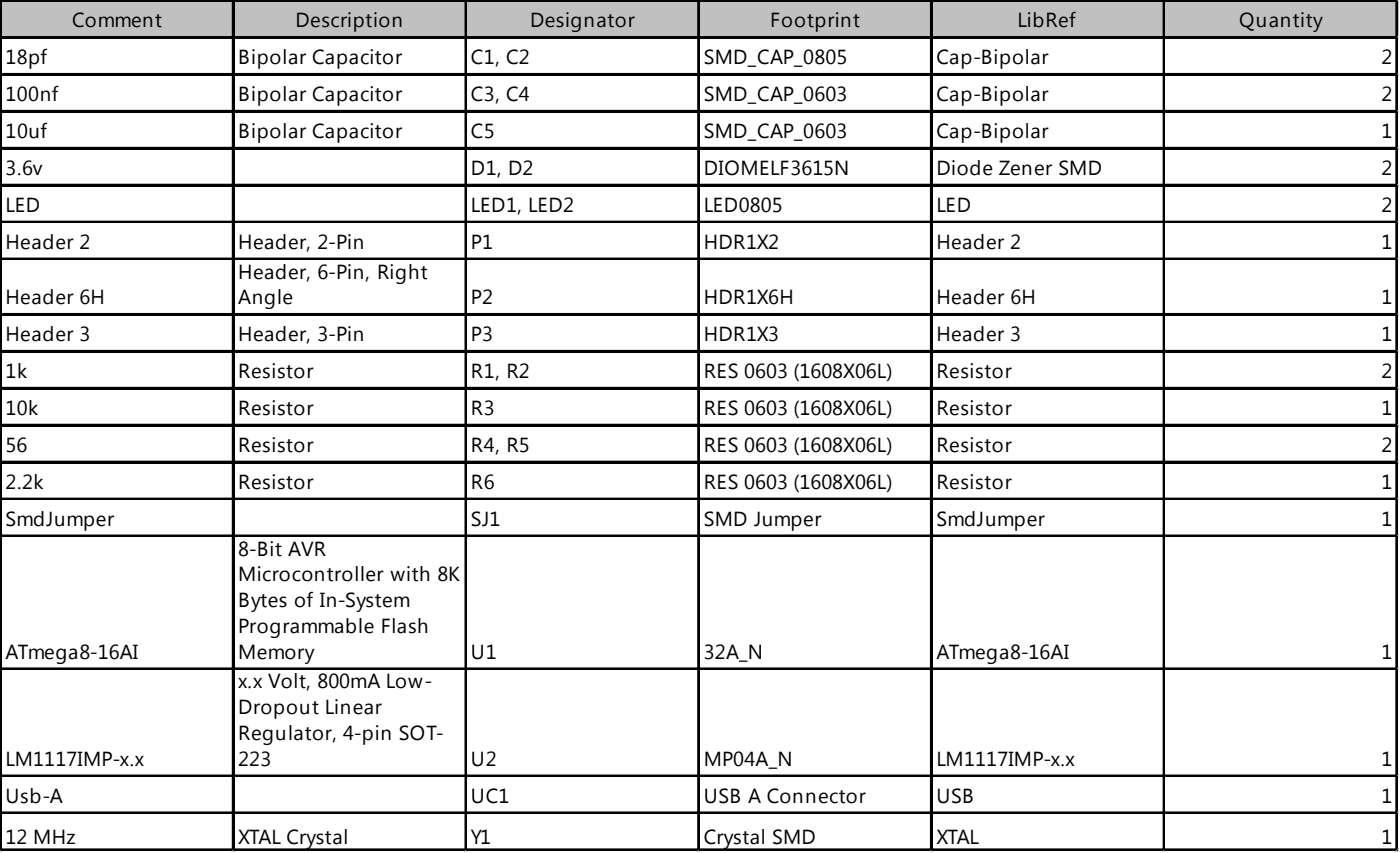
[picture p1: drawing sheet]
<svg xmlns="http://www.w3.org/2000/svg" width="267mm" height="163mm" viewBox="0 0 267 163" stroke-linecap="round" stroke-linejoin="round" font-family="sans-serif">
<defs><g id="words">
<g font-size="3.9">
<text x="13.7" y="5.2">Comment</text>
<text x="56.4" y="5.2">Description</text>
<text x="101.1" y="5.2">Designator</text>
<text x="146.9" y="5.2">Footprint</text>
<text x="194.1" y="5.2">LibRef</text>
<text x="236.4" y="5.2">Quantity</text>
<text x="1.1" y="12.3">18pf</text>
<text x="45.4" y="12.3">Bipolar Capacitor</text>
<text x="89.8" y="12.3">C1, C2</text>
<text x="134.2" y="12.3">SMD_CAP_0805</text>
<text x="178.6" y="12.3">Cap-Bipolar</text>
<text x="263.5" y="12.3">2</text>
<text x="1.1" y="19.3">100nf</text>
<text x="45.4" y="19.3">Bipolar Capacitor</text>
<text x="89.8" y="19.3">C3, C4</text>
<text x="134.2" y="19.3">SMD_CAP_0603</text>
<text x="178.6" y="19.3">Cap-Bipolar</text>
<text x="263.5" y="19.3">2</text>
<text x="1.1" y="26.4">10uf</text>
<text x="45.4" y="26.4">Bipolar Capacitor</text>
<text x="89.8" y="26.4">C5</text>
<text x="134.2" y="26.4">SMD_CAP_0603</text>
<text x="178.6" y="26.4">Cap-Bipolar</text>
<text x="263.5" y="26.4">1</text>
<text x="1.1" y="33.4">3.6v</text>
<text x="89.8" y="33.4">D1, D2</text>
<text x="134.2" y="33.4">DIOMELF3615N</text>
<text x="178.6" y="33.4">Diode Zener SMD</text>
<text x="263.5" y="33.4">2</text>
<text x="1.1" y="40.4">LED</text>
<text x="89.8" y="40.4">LED1, LED2</text>
<text x="134.2" y="40.4">LED0805</text>
<text x="178.6" y="40.4">LED</text>
<text x="263.5" y="40.4">2</text>
<text x="1.1" y="47.5">Header 2</text>
<text x="45.4" y="47.5">Header, 2-Pin</text>
<text x="89.8" y="47.5">P1</text>
<text x="134.2" y="47.5">HDR1X2</text>
<text x="178.6" y="47.5">Header 2</text>
<text x="263.5" y="47.5">1</text>
<text x="45.4" y="53.1">Header, 6-Pin, Right</text>
<text x="1.1" y="58">Header 6H</text>
<text x="45.4" y="58">Angle</text>
<text x="89.8" y="58">P2</text>
<text x="134.2" y="58">HDR1X6H</text>
<text x="178.6" y="58">Header 6H</text>
<text x="263.5" y="58">1</text>
<text x="1.1" y="65.1">Header 3</text>
<text x="45.4" y="65.1">Header, 3-Pin</text>
<text x="89.8" y="65.1">P3</text>
<text x="134.2" y="65.1">HDR1X3</text>
<text x="178.6" y="65.1">Header 3</text>
<text x="263.5" y="65.1">1</text>
<text x="1.1" y="72.1">1k</text>
<text x="45.4" y="72.1">Resistor</text>
<text x="89.8" y="72.1">R1, R2</text>
<text x="134.2" y="72.1">RES 0603 (1608X06L)</text>
<text x="178.6" y="72.1">Resistor</text>
<text x="263.5" y="72.1">2</text>
<text x="1.1" y="79.2">10k</text>
<text x="45.4" y="79.2">Resistor</text>
<text x="89.8" y="79.2">R3</text>
<text x="134.2" y="79.2">RES 0603 (1608X06L)</text>
<text x="178.6" y="79.2">Resistor</text>
<text x="263.5" y="79.2">1</text>
<text x="1.1" y="86.2">56</text>
<text x="45.4" y="86.2">Resistor</text>
<text x="89.8" y="86.2">R4, R5</text>
<text x="134.2" y="86.2">RES 0603 (1608X06L)</text>
<text x="178.6" y="86.2">Resistor</text>
<text x="263.5" y="86.2">2</text>
<text x="1.1" y="93.2">2.2k</text>
<text x="45.4" y="93.2">Resistor</text>
<text x="89.8" y="93.2">R6</text>
<text x="134.2" y="93.2">RES 0603 (1608X06L)</text>
<text x="178.6" y="93.2">Resistor</text>
<text x="263.5" y="93.2">1</text>
<text x="1.1" y="100.3">SmdJumper</text>
<text x="89.8" y="100.3">SJ1</text>
<text x="134.2" y="100.3">SMD Jumper</text>
<text x="178.6" y="100.3">SmdJumper</text>
<text x="263.5" y="100.3">1</text>
<text x="45.4" y="105.9">8-Bit AVR</text>
<text x="45.4" y="110.8">Microcontroller with 8K</text>
<text x="45.4" y="115.8">Bytes of In-System</text>
<text x="1.1" y="125.6">ATmega8-16AI</text>
<text x="45.4" y="120.7">Programmable Flash</text>
<text x="45.4" y="125.6">Memory</text>
<text x="89.8" y="125.6">U1</text>
<text x="134.2" y="125.6">32A_N</text>
<text x="178.6" y="125.6">ATmega8-16AI</text>
<text x="263.5" y="125.6">1</text>
<text x="45.4" y="131.3">x.x Volt, 800mA Low-</text>
<text x="45.4" y="136.2">Dropout Linear</text>
<text x="45.4" y="141.1">Regulator, 4-pin SOT-</text>
<text x="1.1" y="146">LM1117IMP-x.x</text>
<text x="45.4" y="146">223</text>
<text x="89.8" y="146">U2</text>
<text x="134.2" y="146">MP04A_N</text>
<text x="178.6" y="146">LM1117IMP-x.x</text>
<text x="263.5" y="146">1</text>
<text x="1.1" y="153.1">Usb-A</text>
<text x="89.8" y="153.1">UC1</text>
<text x="134.2" y="153.1">USB A Connector</text>
<text x="178.6" y="153.1">USB</text>
<text x="263.5" y="153.1">1</text>
<text x="1.1" y="160.8">12 MHz</text>
<text x="45.4" y="160.8">XTAL Crystal</text>
<text x="89.8" y="160.8">Y1</text>
<text x="134.2" y="160.8">Crystal SMD</text>
<text x="178.6" y="160.8">XTAL</text>
<text x="263.5" y="160.8">1</text>
</g>
</g></defs>
<path d="M.3 .3h266.4v7.1h-266.4z" fill="#c0c0c0"/>
<g fill="none" stroke="#000" stroke-width=".35">
<path d="M0 0v162.3M.2 0v162.3M.4 0h266.3M.4 .2h266.3M.4 7h266.3M.4 7.2h266.3M.4 14.1h266.3M.4 14.3h266.3M44.4 .4v161.9M44.6 .4v161.9M88.8 .4v161.9M89 .4v161.9"/>
<path d="M133.2 .4v161.9M133.3 .4v161.9M177.6 .4v161.9M177.7 .4v161.9M222 .4v161.9M222.1 .4v161.9M266.3 .4v161.9M266.5 .4v161.9M.4 21.1h266.3M.4 21.3h266.3M.4 28.2h266.3M.4 28.3h266.3"/>
<path d="M.4 35.2h266.3M.4 35.4h266.3M.4 42.2h266.3M.4 42.4h266.3M.4 49.3h266.3M.4 49.5h266.3M.4 59.8h266.3M.4 60h266.3M.4 66.9h266.3M.4 67.1h266.3M.4 73.9h266.3M.4 74.1h266.3"/>
<path d="M.4 81h266.3M.4 81.1h266.3M.4 88h266.3M.4 88.2h266.3M.4 95h266.3M.4 95.2h266.3M.4 102.1h266.3M.4 102.3h266.3M.4 127.4h266.3M.4 127.6h266.3M.4 147.8h266.3M.4 148h266.3"/>
<path d="M.4 154.9h266.3M.4 155.1h266.3M.4 161.9h266.3M.4 162.1h266.3"/>
</g>
<path d="M0 162.3h.1" fill="none" stroke="#d4d4d4" stroke-width=".35"/>
<path d="M0 162.3h.4z" fill="#d4d4d4"/>
<path d="M44.4 162.3h.1" fill="none" stroke="#d4d4d4" stroke-width=".35"/>
<path d="M44.4 162.3h.3z" fill="#d4d4d4"/>
<path d="M88.8 162.3h.1" fill="none" stroke="#d4d4d4" stroke-width=".35"/>
<path d="M88.8 162.3h.3z" fill="#d4d4d4"/>
<path d="M133.2 162.3h.1" fill="none" stroke="#d4d4d4" stroke-width=".35"/>
<path d="M133.2 162.3h.3z" fill="#d4d4d4"/>
<path d="M177.6 162.3h.1" fill="none" stroke="#d4d4d4" stroke-width=".35"/>
<path d="M177.6 162.3h.3z" fill="#d4d4d4"/>
<path d="M222 162.3h.1" fill="none" stroke="#d4d4d4" stroke-width=".35"/>
<path d="M222 162.3h.3z" fill="#d4d4d4"/>
<path d="M266.3 162.3h.1" fill="none" stroke="#d4d4d4" stroke-width=".35"/>
<path d="M266.3 162.3h.4z" fill="#d4d4d4"/>
<path d="M266.7 0h.1" fill="none" stroke="#d4d4d4" stroke-width=".35"/>
<path d="M266.7 0v.4z" fill="#d4d4d4"/>
<path d="M266.7 7h.1" fill="none" stroke="#d4d4d4" stroke-width=".35"/>
<path d="M266.7 7v.4z" fill="#d4d4d4"/>
<path d="M266.7 14.1h.1" fill="none" stroke="#d4d4d4" stroke-width=".35"/>
<path d="M266.7 14.1v.3z" fill="#d4d4d4"/>
<path d="M266.7 21.1h.1" fill="none" stroke="#d4d4d4" stroke-width=".35"/>
<path d="M266.7 21.1v.4z" fill="#d4d4d4"/>
<path d="M266.7 28.2h.1" fill="none" stroke="#d4d4d4" stroke-width=".35"/>
<path d="M266.7 28.2v.3z" fill="#d4d4d4"/>
<path d="M266.7 35.2h.1" fill="none" stroke="#d4d4d4" stroke-width=".35"/>
<path d="M266.7 35.2v.4z" fill="#d4d4d4"/>
<path d="M266.7 42.2h.1" fill="none" stroke="#d4d4d4" stroke-width=".35"/>
<path d="M266.7 42.2v.4z" fill="#d4d4d4"/>
<path d="M266.7 49.3h.1" fill="none" stroke="#d4d4d4" stroke-width=".35"/>
<path d="M266.7 49.3v.3z" fill="#d4d4d4"/>
<path d="M266.7 59.8h.1" fill="none" stroke="#d4d4d4" stroke-width=".35"/>
<path d="M266.7 59.8v.4z" fill="#d4d4d4"/>
<path d="M266.7 66.9h.1" fill="none" stroke="#d4d4d4" stroke-width=".35"/>
<path d="M266.7 66.9v.3z" fill="#d4d4d4"/>
<path d="M266.7 73.9h.1" fill="none" stroke="#d4d4d4" stroke-width=".35"/>
<path d="M266.7 73.9v.4z" fill="#d4d4d4"/>
<path d="M266.7 81h.1" fill="none" stroke="#d4d4d4" stroke-width=".35"/>
<path d="M266.7 81v.3z" fill="#d4d4d4"/>
<path d="M266.7 88h.1" fill="none" stroke="#d4d4d4" stroke-width=".35"/>
<path d="M266.7 88v.4z" fill="#d4d4d4"/>
<path d="M266.7 95h.1" fill="none" stroke="#d4d4d4" stroke-width=".35"/>
<path d="M266.7 95v.4z" fill="#d4d4d4"/>
<path d="M266.7 102.1h.1" fill="none" stroke="#d4d4d4" stroke-width=".35"/>
<path d="M266.7 102.1v.3z" fill="#d4d4d4"/>
<path d="M266.7 127.4h.1" fill="none" stroke="#d4d4d4" stroke-width=".35"/>
<path d="M266.7 127.4v.4z" fill="#d4d4d4"/>
<path d="M266.7 147.8h.1" fill="none" stroke="#d4d4d4" stroke-width=".35"/>
<path d="M266.7 147.8v.4z" fill="#d4d4d4"/>
<path d="M266.7 154.9h.1" fill="none" stroke="#d4d4d4" stroke-width=".35"/>
<path d="M266.7 154.9v.3z" fill="#d4d4d4"/>
<path d="M266.7 161.9h.1" fill="none" stroke="#d4d4d4" stroke-width=".35"/>
<path d="M266.7 161.9v.4z" fill="#d4d4d4"/>
<use href="#words"/>
</svg>
